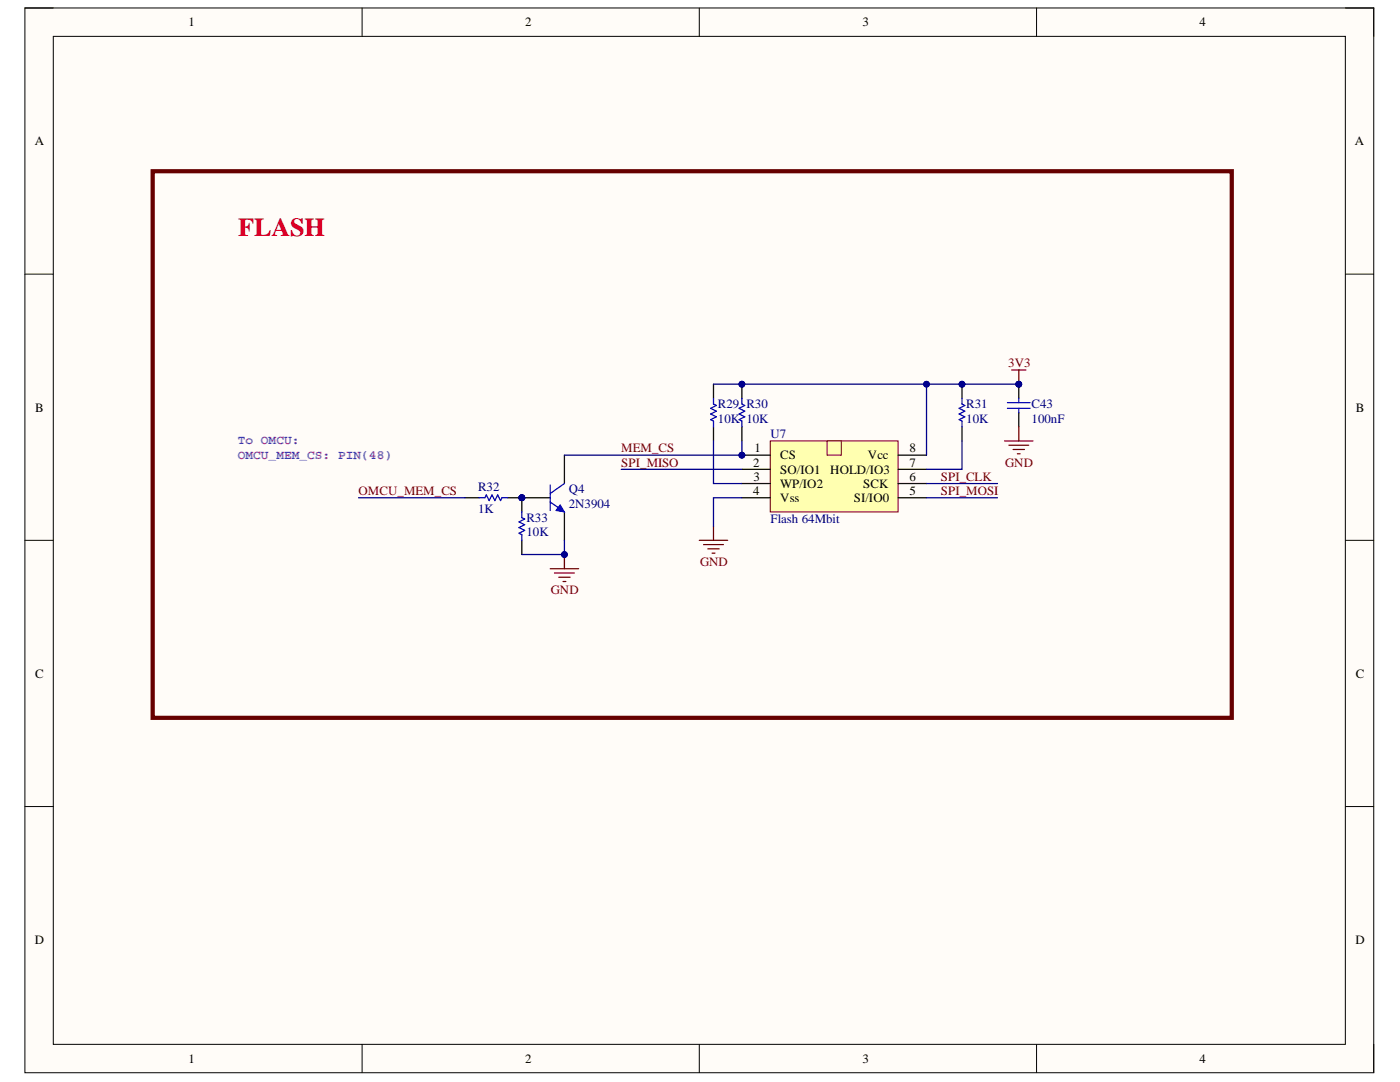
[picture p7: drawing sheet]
<svg xmlns="http://www.w3.org/2000/svg" width="279mm" height="216mm" viewBox="0 0 279 216" stroke-linecap="round" stroke-linejoin="round" font-family="sans-serif">
<defs><g id="words">
<text font-size="5.2" fill="#f00" x="47.5" y="47.2">FLASH</text>
<g font-size="2.5">
<text x="37.6" y="5.2">1</text>
<text x="104.8" y="5.2">2</text>
<text x="172.1" y="5.2">3</text>
<text x="239.4" y="5.2">4</text>
<text x="6.9" y="29">A</text>
<text x="270.4" y="29">A</text>
<text x="7" y="82.1">B</text>
<text x="270.6" y="82.1">B</text>
<text x="150.3" y="93.1">2</text>
<text x="150.4" y="95.9">3</text>
<text x="150.6" y="90.2">1</text>
<text x="155.7" y="91.7">CS</text>
<text x="155.7" y="94.5">SO/IO1</text>
<text x="165.7" y="94.5">HOLD/IO3</text>
<text x="173.2" y="91.7">Vcc</text>
<text x="181.5" y="95.9">6</text>
<text x="181.5" y="93.1">7</text>
<text x="181.5" y="90.2">8</text>
<text x="150.3" y="98.8">4</text>
<text x="155.7" y="97.3">WP/IO2</text>
<text x="155.7" y="100.2">Vss</text>
<text x="170.4" y="100.2">SI/IO0</text>
<text x="172.3" y="97.3">SCK</text>
<text x="181.5" y="98.8">5</text>
<text x="7" y="135.2">C</text>
<text x="270.6" y="135.2">C</text>
<text x="6.9" y="188.3">D</text>
<text x="270.5" y="188.3">D</text>
<text x="37.6" y="212.1">1</text>
<text x="104.8" y="212.1">2</text>
<text x="172.1" y="212.1">3</text>
<text x="239.4" y="212.1">4</text>
</g>
<g font-size="2.5" fill="#800000">
<text x="201.2" y="73.2">3V3</text>
<text x="124" y="93.1">SPI_MISO</text>
<text x="124" y="90.2">MEM_CS</text>
<text x="187.8" y="95.9">SPI_CLK</text>
<text x="200.6" y="93.1">GND</text>
<text x="71.6" y="98.8">OMCU_MEM_CS</text>
<text x="187.8" y="98.8">SPI_MOSI</text>
<text x="139.7" y="112.9">GND</text>
<text x="110" y="118.6">GND</text>
</g>
<g font-size="2.5" fill="#000080">
<text x="143.3" y="81.4">R29 R30</text>
<text x="192.8" y="81.4">R31</text>
<text x="205.9" y="81.4">C43</text>
<text x="143.3" y="84.3">10K 10K</text>
<text x="153.8" y="87.4">U7</text>
<text x="192.8" y="84.3">10K</text>
<text x="205.9" y="84.3">100nF</text>
<text x="95.4" y="97.9">R32</text>
<text x="113.5" y="98.4">Q4</text>
<text x="113.5" y="101.3">2N3904</text>
<text x="95.4" y="102.4">1K</text>
<text x="105.1" y="107">10K</text>
<text x="105.1" y="104.1">R33</text>
<text x="153.8" y="104.4">Flash 64Mbit</text>
</g>
<g font-size="2.5" fill="#90f">
<text x="47.5" y="88.6">To OMCU:</text>
<text x="47.5" y="91.5">OMCU_MEM_CS: PIN(48)</text>
</g>
</g></defs>
<path d="M5 1.6h269.2v212.5h-269.2z" fill-rule="evenodd" fill="#fffcf8"/>
<path d="M5 1.6h269.2v212.5h-269.2z" fill="none" stroke="#000" stroke-width=".2"/>
<path d="M10.6 7.3h257.9v201.1h-257.9z" fill-rule="evenodd" fill="#fffcf8"/>
<g fill="none" stroke="#000" stroke-width=".2">
<path d="M5 1.6h5.6M10.6 7.3h257.9v201.1h-257.9zM72.3 1.6v5.7M139.6 1.6v5.7M206.9 1.6v5.7M268.5 1.6h5.7v5.7M5 54.7h5.6M268.5 54.7h5.7M5 107.8h5.6M268.5 107.8h5.7M5 160.9h5.6M268.5 160.9h5.7"/>
<path d="M72.3 208.4v5.7M139.6 208.4v5.7M206.9 208.4v5.7M274.2 208.4v5.7"/>
</g>
<path d="M201.9 73.8h2.8M203.3 73.8v2.9M139.6 107.8h5.6M140.4 108.7h4M141.3 109.5h2.2M142.1 110.4h.6M142.4 105v2.8" fill="none" stroke="#800000" stroke-width=".25"/>
<circle cx="203.3" cy="76.7" r=".57" fill="#000080"/>
<circle cx="203.3" cy="76.7" r=".57" fill="none" stroke="#000080" stroke-width=".2"/>
<path d="M142.4 76.7v2.8M142.4 85.2v2.8" fill="none" stroke="#000" stroke-width=".25"/>
<path d="M142.4 79.5v1.1l.6 .3-1.2 .6 1.2 .5-1.2 .6 1.2 .6-1.2 .5 .6 .3v1.2" fill="none" stroke="#00f" stroke-width=".25"/>
<circle cx="148.1" cy="76.7" r=".57" fill="#000080"/>
<circle cx="148.1" cy="76.7" r=".57" fill="none" stroke="#000080" stroke-width=".2"/>
<path d="M148.1 76.7v2.8" fill="none" stroke="#000" stroke-width=".25"/>
<circle cx="148.1" cy="76.7" r=".57" fill="#000080"/>
<circle cx="148.1" cy="76.7" r=".57" fill="none" stroke="#000080" stroke-width=".2"/>
<path d="M148.1 85.2v2.8" fill="none" stroke="#000" stroke-width=".25"/>
<path d="M148.1 79.5v1.1l.5 .3-1.1 .6 1.1 .5-1.1 .6 1.1 .6-1.1 .5 .6 .3v1.2" fill="none" stroke="#00f" stroke-width=".25"/>
<circle cx="192" cy="76.7" r=".57" fill="#000080"/>
<circle cx="192" cy="76.7" r=".57" fill="none" stroke="#000080" stroke-width=".2"/>
<path d="M192 76.7v2.8" fill="none" stroke="#000" stroke-width=".25"/>
<circle cx="192" cy="76.7" r=".57" fill="#000080"/>
<circle cx="192" cy="76.7" r=".57" fill="none" stroke="#000080" stroke-width=".2"/>
<path d="M192 85.2v2.8" fill="none" stroke="#000" stroke-width=".25"/>
<path d="M192 79.5v1.1l.5 .3-1.1 .6 1.1 .5-1.1 .6 1.1 .6-1.1 .5 .6 .3v1.2" fill="none" stroke="#00f" stroke-width=".25"/>
<circle cx="203.3" cy="76.7" r=".57" fill="#000080"/>
<circle cx="203.3" cy="76.7" r=".57" fill="none" stroke="#000080" stroke-width=".2"/>
<path d="M203.3 76.7v2.8M203.3 82.3v2.9" fill="none" stroke="#000" stroke-width=".25"/>
<circle cx="203.3" cy="76.7" r=".57" fill="#000080"/>
<circle cx="203.3" cy="76.7" r=".57" fill="none" stroke="#000080" stroke-width=".2"/>
<path d="M203.3 79.5v.8M201 80.3h4.6M201 81.5h4.6M203.3 81.5v.8" fill="none" stroke="#00f" stroke-width=".25"/>
<path d="M200.5 88h5.7M201.3 88.8h4M202.2 89.7h2.3M203 90.5h.6M203.3 85.2v2.8" fill="none" stroke="#800000" stroke-width=".25"/>
<circle cx="148.1" cy="90.8" r=".57" fill="#000080"/>
<circle cx="148.1" cy="90.8" r=".57" fill="none" stroke="#000080" stroke-width=".2"/>
<path d="M153.7 88h25.5v14.2h-25.5z" fill-rule="evenodd" fill="#ffffb0"/>
<path d="M153.7 88h25.5v14.2h-25.5z" fill="none" stroke="#800000" stroke-width=".2"/>
<path d="M148.1 90.8h5.6" fill="none" stroke="#000" stroke-width=".25"/>
<circle cx="148.1" cy="90.8" r=".57" fill="#000080"/>
<circle cx="148.1" cy="90.8" r=".57" fill="none" stroke="#000080" stroke-width=".2"/>
<path d="M148.1 93.7h5.6M148.1 96.5h5.6M148.1 99.3h5.6M179.2 93.7h5.7M179.2 96.5h5.7M179.2 99.3h5.7M179.2 90.8h5.7" fill="none" stroke="#000" stroke-width=".25"/>
<path d="M165.1 88h2.8v2.8h-2.8z" fill-rule="evenodd" fill="#ffffb0"/>
<path d="M165.1 88h2.8v2.8h-2.8z" fill="none" stroke="#800000" stroke-width=".2"/>
<path d="M109.8 113.5h5.7M110.7 114.3h3.9M111.5 115.2h2.3M112.4 116h.5M112.6 110.6v2.9" fill="none" stroke="#800000" stroke-width=".25"/>
<circle cx="112.6" cy="110.7" r=".57" fill="#000080"/>
<circle cx="112.6" cy="110.7" r=".57" fill="none" stroke="#000080" stroke-width=".2"/>
<circle cx="104.1" cy="99.3" r=".57" fill="#000080"/>
<circle cx="104.1" cy="99.3" r=".57" fill="none" stroke="#000080" stroke-width=".2"/>
<path d="M104.1 99.3v2.9" fill="none" stroke="#000" stroke-width=".25"/>
<circle cx="104.1" cy="99.3" r=".57" fill="#000080"/>
<circle cx="104.1" cy="99.3" r=".57" fill="none" stroke="#000080" stroke-width=".2"/>
<path d="M104.1 107.8v2.8" fill="none" stroke="#000" stroke-width=".25"/>
<path d="M104.1 102.2v1.1l.6 .3-1.1 .5 1.1 .6-1.1 .6 1.1 .5-1.1 .6 .5 .3v1.1" fill="none" stroke="#00f" stroke-width=".25"/>
<circle cx="104.1" cy="99.3" r=".57" fill="#000080"/>
<circle cx="104.1" cy="99.3" r=".57" fill="none" stroke="#000080" stroke-width=".2"/>
<path d="M104.1 99.3h5.7M112.6 90.8v5.7" fill="none" stroke="#000" stroke-width=".25"/>
<circle cx="104.1" cy="99.3" r=".57" fill="#000080"/>
<circle cx="104.1" cy="99.3" r=".57" fill="none" stroke="#000080" stroke-width=".2"/>
<path d="M112.6 102.2v5.6" fill="none" stroke="#000" stroke-width=".25"/>
<path d="M109.8 96.8v5.1M112.6 96.5l-2.8 2M109.8 100.2l2.8 2" fill="none" stroke="#00f" stroke-width=".25"/>
<path d="M111.8 100.7l.8 1.5-1.7-.3z" fill="#00f"/>
<path d="M111.8 100.7l.8 1.5-1.7-.3z" fill="none" stroke="#00f" stroke-width=".2"/>
<circle cx="104.1" cy="99.3" r=".57" fill="#000080"/>
<circle cx="104.1" cy="99.3" r=".57" fill="none" stroke="#000080" stroke-width=".2"/>
<path d="M101.3 99.3h2.8" fill="none" stroke="#000" stroke-width=".25"/>
<circle cx="104.1" cy="99.3" r=".57" fill="#000080"/>
<circle cx="104.1" cy="99.3" r=".57" fill="none" stroke="#000080" stroke-width=".2"/>
<path d="M92.8 99.3h2.8" fill="none" stroke="#000" stroke-width=".25"/>
<path d="M95.6 99.3h1.2l.3-.5 .5 1.1 .6-1.1 .6 1.1 .5-1.1 .6 1.1 .3-.6h1.1" fill="none" stroke="#00f" stroke-width=".25"/>
<path d="M184.9 76.7v14.1M124 93.7h24.1M142.4 88v8.5h5.7M184.9 96.5h14.2M184.9 99.3h14.2M192 88v5.7h-7.1" fill="none" stroke="#000080" stroke-width=".25"/>
<circle cx="184.9" cy="76.7" r=".57" fill="#000080"/>
<circle cx="184.9" cy="76.7" r=".57" fill="none" stroke="#000080" stroke-width=".2"/>
<path d="M148.1 99.3h-5.7v5.7M148.1 88v2.8h-35.5" fill="none" stroke="#000080" stroke-width=".25"/>
<circle cx="148.1" cy="90.8" r=".57" fill="#000080"/>
<circle cx="148.1" cy="90.8" r=".57" fill="none" stroke="#000080" stroke-width=".2"/>
<path d="M71.6 99.3h21.2M112.6 107.8v2.8h-8.5" fill="none" stroke="#000080" stroke-width=".25"/>
<circle cx="112.6" cy="110.7" r=".57" fill="#000080"/>
<circle cx="112.6" cy="110.7" r=".57" fill="none" stroke="#000080" stroke-width=".2"/>
<path d="M30.5 34.2h215.3v109h-215.3z" fill="none" stroke="#600" stroke-width=".84"/>
<path d="M142.4 76.7h60.9" fill="none" stroke="#000080" stroke-width=".25"/>
<circle cx="203.3" cy="76.7" r=".57" fill="#000080"/>
<circle cx="203.3" cy="76.7" r=".57" fill="none" stroke="#000080" stroke-width=".2"/>
<circle cx="192" cy="76.7" r=".57" fill="#000080"/>
<circle cx="192" cy="76.7" r=".57" fill="none" stroke="#000080" stroke-width=".2"/>
<circle cx="184.9" cy="76.7" r=".57" fill="#000080"/>
<circle cx="184.9" cy="76.7" r=".57" fill="none" stroke="#000080" stroke-width=".2"/>
<circle cx="148.1" cy="76.7" r=".57" fill="#000080"/>
<circle cx="148.1" cy="76.7" r=".57" fill="none" stroke="#000080" stroke-width=".2"/>
<use href="#words"/>
</svg>
